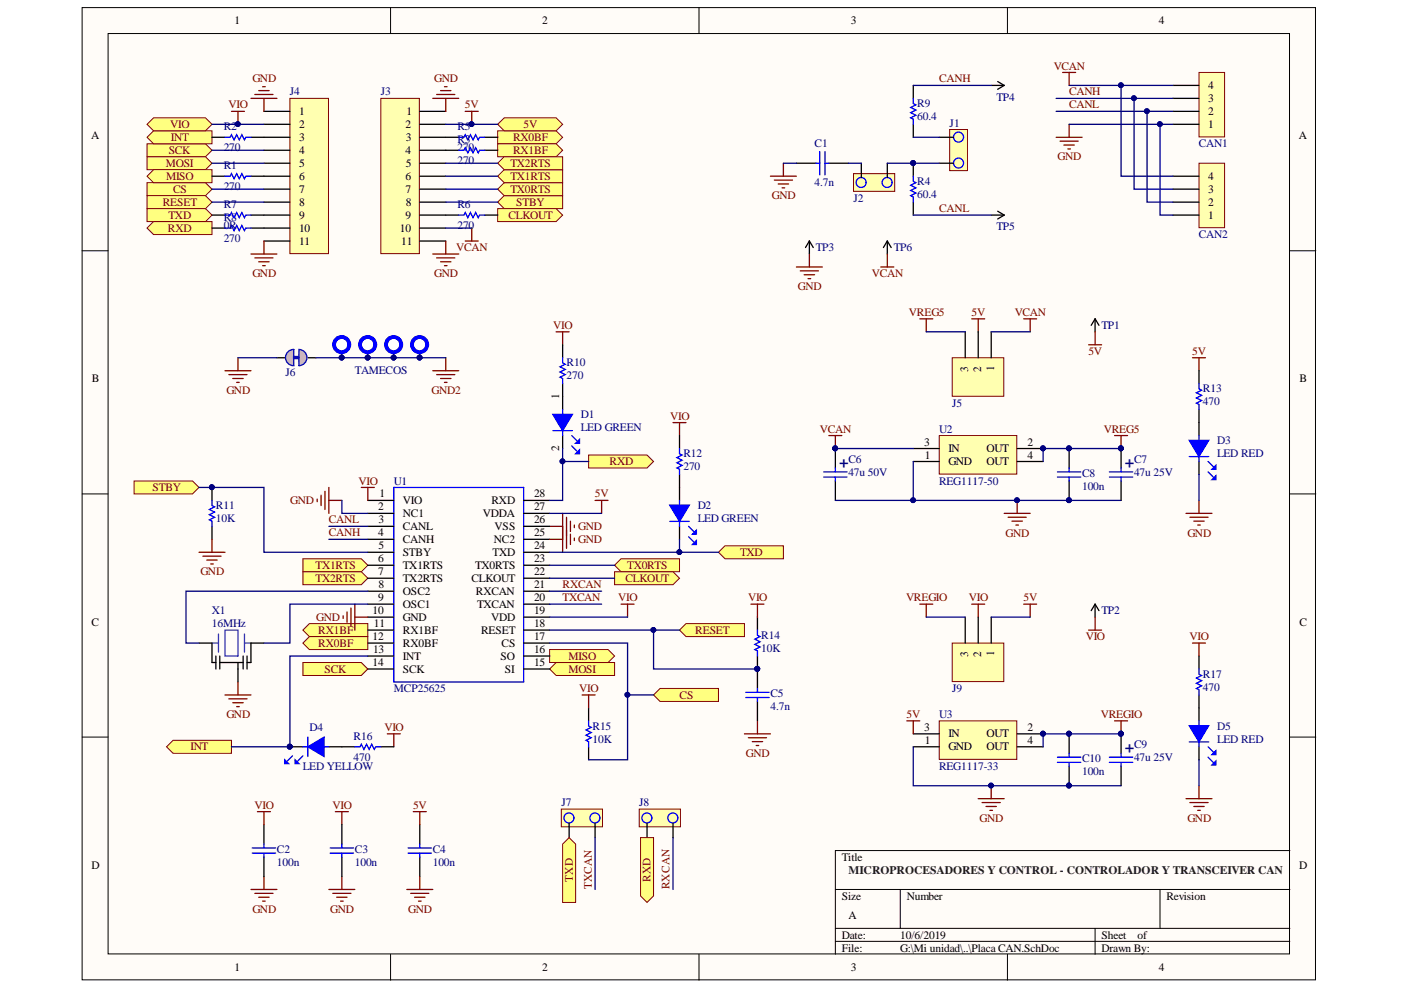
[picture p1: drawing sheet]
<svg xmlns="http://www.w3.org/2000/svg" width="297mm" height="210mm" viewBox="0 0 297 210" stroke-linecap="round" stroke-linejoin="round" font-family="sans-serif">
<defs><g id="words">
<g font-size="3.5" fill="#000080">
<text x="177.9" y="99.3">+</text>
<text x="238.5" y="99.3">+</text>
<text x="238.5" y="159.7">+</text>
</g>
<g font-size="2.4">
<text x="49.7" y="5.1">1</text>
<text x="114.9" y="5.1">2</text>
<text x="180.4" y="5.1">3</text>
<text x="245.7" y="5.1">4</text>
<text x="256.1" y="21.6">3</text>
<text x="256.1" y="18.9">4</text>
<text x="19.3" y="29.6">A</text>
<text x="63.4" y="24.4">1</text>
<text x="63.4" y="27.1">2</text>
<text x="63.4" y="29.9">3</text>
<text x="86" y="27.1">2</text>
<text x="86.1" y="29.9">3</text>
<text x="86.2" y="24.4">1</text>
<text x="256.1" y="27.1">1</text>
<text x="256.1" y="24.4">2</text>
<text x="275.4" y="29.6">A</text>
<text x="63.4" y="32.6">4</text>
<text x="63.4" y="35.4">5</text>
<text x="86" y="32.6">4</text>
<text x="86.1" y="35.4">5</text>
<text x="63.4" y="38.1">6</text>
<text x="63.4" y="40.9">7</text>
<text x="86" y="38.1">6</text>
<text x="86" y="40.9">7</text>
<text x="256.1" y="40.9">3</text>
<text x="256.1" y="38.1">4</text>
<text x="63.4" y="43.6">8</text>
<text x="63.4" y="46.4">9</text>
<text x="86" y="46.4">9</text>
<text x="86.1" y="43.6">8</text>
<text x="256.1" y="46.4">1</text>
<text x="256.1" y="43.6">2</text>
<text x="63.4" y="49.1">10</text>
<text x="63.4" y="51.9">11</text>
<text x="84.8" y="49.1">10</text>
<text x="85" y="51.9">11</text>
<text x="19.4" y="81.1">B</text>
<text x="205.3" y="78.8" transform="rotate(-90 205.3 78.8)">3</text>
<text x="208.1" y="78.9" transform="rotate(-90 208.1 78.9)">2</text>
<text x="210.8" y="78.6" transform="rotate(-90 210.8 78.6)">1</text>
<text x="275.5" y="81.1">B</text>
<text x="118.6" y="84.7" transform="rotate(-90 118.6 84.7)">1</text>
<text x="118.6" y="95.6" transform="rotate(-90 118.6 95.6)">2</text>
<text x="119.9" y="90.4" transform="rotate(-90 119.9 90.4)">21</text>
<text x="195.9" y="94.5">3</text>
<text x="201.1" y="95.9">IN</text>
<text x="209.2" y="95.9">OUT</text>
<text x="217.9" y="94.5">2</text>
<text x="196.1" y="97.2">1</text>
<text x="201.1" y="98.6">GND</text>
<text x="209.2" y="98.6">OUT</text>
<text x="217.9" y="97.2">4</text>
<text x="80.4" y="105.5">1</text>
<text x="85.4" y="106.9">VIO</text>
<text x="104.2" y="106.9">RXD</text>
<text x="113.2" y="105.5">28</text>
<text x="80.2" y="108.2">2</text>
<text x="80.2" y="113.7">4</text>
<text x="80.3" y="111">3</text>
<text x="85.4" y="109.6">NC1</text>
<text x="85.4" y="112.4">CANL</text>
<text x="102.4" y="109.6">VDDA</text>
<text x="104.9" y="112.4">VSS</text>
<text x="113.2" y="108.2">27</text>
<text x="113.2" y="111">26</text>
<text x="113.2" y="113.7">25</text>
<text x="80.2" y="119.2">6</text>
<text x="80.3" y="116.5">5</text>
<text x="85.4" y="115.1">CANH</text>
<text x="85.4" y="117.9">STBY</text>
<text x="104.4" y="117.9">TXD</text>
<text x="104.7" y="115.1">NC2</text>
<text x="113.2" y="116.5">24</text>
<text x="113.2" y="119.2">23</text>
<text x="80.2" y="122">7</text>
<text x="80.3" y="124.7">8</text>
<text x="85.4" y="120.6">TX1RTS</text>
<text x="85.4" y="123.3">TX2RTS</text>
<text x="100" y="123.3">CLKOUT</text>
<text x="100.7" y="120.6">TX0RTS</text>
<text x="113.2" y="122">22</text>
<text x="113.2" y="124.7">21</text>
<text x="79" y="130.2">10</text>
<text x="80.2" y="127.5">9</text>
<text x="85.4" y="126.1">OSC2</text>
<text x="85.4" y="128.8">OSC1</text>
<text x="85.4" y="131.6">GND</text>
<text x="100.9" y="126.1">RXCAN</text>
<text x="101.1" y="128.8">TXCAN</text>
<text x="104.1" y="131.6">VDD</text>
<text x="113.2" y="127.5">20</text>
<text x="113.2" y="130.2">19</text>
<text x="19.4" y="132.7">C</text>
<text x="79" y="135.7">12</text>
<text x="79.3" y="133">11</text>
<text x="85.4" y="134.3">RX1BF</text>
<text x="85.4" y="137.1">RX0BF</text>
<text x="102" y="134.3">RESET</text>
<text x="106.3" y="137.1">CS</text>
<text x="113.2" y="133">18</text>
<text x="113.2" y="135.7">17</text>
<text x="275.5" y="132.7">C</text>
<text x="79" y="141.2">14</text>
<text x="79.1" y="138.5">13</text>
<text x="85.4" y="139.8">INT</text>
<text x="85.4" y="142.6">SCK</text>
<text x="106.1" y="139.8">SO</text>
<text x="107.1" y="142.6">SI</text>
<text x="113.2" y="138.5">16</text>
<text x="113.2" y="141.2">15</text>
<text x="205.3" y="139.3" transform="rotate(-90 205.3 139.3)">3</text>
<text x="208.1" y="139.4" transform="rotate(-90 208.1 139.4)">2</text>
<text x="210.8" y="139.1" transform="rotate(-90 210.8 139.1)">1</text>
<text x="195.9" y="155">3</text>
<text x="217.9" y="155">2</text>
<text x="196.1" y="157.7">1</text>
<text x="201.1" y="159.1">GND</text>
<text x="201.1" y="156.3">IN</text>
<text x="209.2" y="156.3">OUT</text>
<text x="209.2" y="159.1">OUT</text>
<text x="217.9" y="157.7">4</text>
<text x="19.4" y="184.2">D</text>
<text x="178.5" y="182.5">Title</text>
<text x="275.4" y="184.2">D</text>
<text x="178.5" y="190.7">Size</text>
<text x="192.3" y="190.7">Number</text>
<text x="247.3" y="190.7">Revision</text>
<text x="179.9" y="194.9">A</text>
<text x="178.5" y="199">Date:</text>
<text x="178.5" y="201.7">File:</text>
<text x="190.9" y="199">10/6/2019</text>
<text x="190.9" y="201.7">G:\Mi unidad\..\Placa CAN.SchDoc</text>
<text x="233.6" y="199">Sheet</text>
<text x="233.6" y="201.7">Drawn By:</text>
<text x="241.2" y="199">of</text>
<text x="49.7" y="205.9">1</text>
<text x="114.9" y="205.9">2</text>
<text x="180.4" y="205.9">3</text>
<text x="245.7" y="205.9">4</text>
</g>
<g font-size="2.4" fill="#800000">
<text x="53.5" y="17.5">GND</text>
<text x="92.1" y="17.5">GND</text>
<text x="199.1" y="17.5">CANH</text>
<text x="223.4" y="14.7">VCAN</text>
<text x="48.5" y="23">VIO</text>
<text x="98.6" y="23">5V</text>
<text x="226.7" y="20.2">CANH</text>
<text x="226.7" y="23">CANL</text>
<text x="36.1" y="27.1">VIO</text>
<text x="36.2" y="29.9">INT</text>
<text x="108.8" y="29.9">RX0BF</text>
<text x="111" y="27.1">5V</text>
<text x="35.1" y="35.4">MOSI</text>
<text x="35.8" y="32.6">SCK</text>
<text x="108.2" y="35.4">TX2RTS</text>
<text x="108.8" y="32.6">RX1BF</text>
<text x="224.2" y="34">GND</text>
<text x="35.2" y="38.1">MISO</text>
<text x="36.7" y="40.9">CS</text>
<text x="108.2" y="40.9">TX0RTS</text>
<text x="108.2" y="38.1">TX1RTS</text>
<text x="34.5" y="43.6">RESET</text>
<text x="35.7" y="46.4">TXD</text>
<text x="107.8" y="46.4">CLKOUT</text>
<text x="109.5" y="43.6">STBY</text>
<text x="163.6" y="42.3">GND</text>
<text x="199.1" y="45">CANL</text>
<text x="35.6" y="49.1">RXD</text>
<text x="96.7" y="53.3">VCAN</text>
<text x="53.5" y="58.8">GND</text>
<text x="92.1" y="58.8">GND</text>
<text x="184.8" y="58.8">VCAN</text>
<text x="169.2" y="61.5">GND</text>
<text x="117.3" y="69.7">VIO</text>
<text x="192.7" y="67">VREG5</text>
<text x="206" y="67">5V</text>
<text x="215.1" y="67">VCAN</text>
<text x="230.7" y="75.3">5V</text>
<text x="252.8" y="75.2">5V</text>
<text x="48" y="83.5">GND</text>
<text x="91.5" y="83.5">GND2</text>
<text x="142.1" y="89">VIO</text>
<text x="173.8" y="91.7">VCAN</text>
<text x="234" y="91.7">VREG5</text>
<text x="129.2" y="98.6">RXD</text>
<text x="32.4" y="104.1">STBY</text>
<text x="61.5" y="106.9">GND</text>
<text x="76" y="102.7">VIO</text>
<text x="126.1" y="105.5">5V</text>
<text x="69.7" y="113.7">CANH</text>
<text x="69.7" y="111">CANL</text>
<text x="122.6" y="112.4">GND</text>
<text x="213.2" y="113.8">GND</text>
<text x="251.8" y="113.8">GND</text>
<text x="122.6" y="115.1">GND</text>
<text x="156.9" y="117.9">TXD</text>
<text x="42.5" y="122">GND</text>
<text x="66.9" y="120.6">TX1RTS</text>
<text x="66.9" y="123.4">TX2RTS</text>
<text x="119.3" y="124.7">RXCAN</text>
<text x="132.6" y="123.4">CLKOUT</text>
<text x="133" y="120.6">TX0RTS</text>
<text x="67" y="131.6">GND</text>
<text x="119.3" y="127.5">TXCAN</text>
<text x="131.1" y="127.5">VIO</text>
<text x="158.6" y="127.5">VIO</text>
<text x="192.1" y="127.5">VREGIO</text>
<text x="205.4" y="127.5">VIO</text>
<text x="217" y="127.5">5V</text>
<text x="67.5" y="137.1">RX0BF</text>
<text x="67.5" y="134.4">RX1BF</text>
<text x="147.4" y="134.4">RESET</text>
<text x="230.2" y="135.8">VIO</text>
<text x="252.2" y="135.7">VIO</text>
<text x="68.8" y="142.6">SCK</text>
<text x="120.5" y="142.6">MOSI</text>
<text x="120.6" y="139.9">MISO</text>
<text x="122.8" y="146.7">VIO</text>
<text x="144.1" y="148.1">CS</text>
<text x="48" y="152.2">GND</text>
<text x="81.5" y="155">VIO</text>
<text x="192.2" y="152.2">5V</text>
<text x="233.4" y="152.2">VREGIO</text>
<text x="40.4" y="159.1">INT</text>
<text x="158.1" y="160.5">GND</text>
<text x="54" y="171.5">VIO</text>
<text x="70.5" y="171.5">VIO</text>
<text x="87.6" y="171.5">5V</text>
<text x="207.7" y="174.2">GND</text>
<text x="251.8" y="174.2">GND</text>
<text x="121.4" y="186.9" transform="rotate(-90 121.4 186.9)">TXD</text>
<text x="125.5" y="188.6" transform="rotate(-90 125.5 188.6)">TXCAN</text>
<text x="138" y="187" transform="rotate(-90 138 187)">RXD</text>
<text x="142" y="188.6" transform="rotate(-90 142 188.6)">RXCAN</text>
<text x="53.5" y="193.5">GND</text>
<text x="70" y="193.5">GND</text>
<text x="86.6" y="193.5">GND</text>
</g>
<g font-size="2.4" fill="#000080">
<text x="61.5" y="20.2">J4</text>
<text x="80.7" y="20.2">J3</text>
<text x="194.5" y="22.7">R9</text>
<text x="211.3" y="21.3">TP4</text>
<text x="47.4" y="27.7">R2</text>
<text x="97" y="27.7">R5</text>
<text x="194.5" y="25.5">60.4</text>
<text x="201.3" y="26.8">J1</text>
<text x="47.4" y="35.9">R1</text>
<text x="47.4" y="32.1">270</text>
<text x="97" y="32.1">270</text>
<text x="97" y="30.4">R3</text>
<text x="97" y="34.8">270</text>
<text x="172.7" y="31.2">C1</text>
<text x="254.2" y="31.2">CAN1</text>
<text x="47.4" y="40.3">270</text>
<text x="172.7" y="39.5">4.7n</text>
<text x="194.5" y="39.2">R4</text>
<text x="194.5" y="42">60.4</text>
<text x="47.4" y="46.9">R8</text>
<text x="47.4" y="44.2">R7</text>
<text x="97" y="44.2">R6</text>
<text x="181" y="42.8">J2</text>
<text x="47.4" y="51.3">270</text>
<text x="47.4" y="48.6">0R</text>
<text x="97" y="48.6">270</text>
<text x="173" y="53.2">TP3</text>
<text x="189.5" y="53.2">TP6</text>
<text x="211.3" y="48.8">TP5</text>
<text x="254.2" y="50.5">CAN2</text>
<text x="233.6" y="69.7">TP1</text>
<text x="120.1" y="77.7">R10</text>
<text x="60.5" y="79.7">J6</text>
<text x="75.2" y="79.4">TAMECOS</text>
<text x="120.1" y="80.5">270</text>
<text x="255" y="83.2">R13</text>
<text x="123.1" y="88.7">D1</text>
<text x="201.9" y="86.2">J5</text>
<text x="255" y="86">470</text>
<text x="123.1" y="91.5">LED GREEN</text>
<text x="199.1" y="91.7">U2</text>
<text x="258.1" y="94.2">D3</text>
<text x="144.9" y="97">R12</text>
<text x="144.9" y="99.7">270</text>
<text x="179.9" y="98.2">C6</text>
<text x="179.9" y="100.9">47u 50V</text>
<text x="229.4" y="101.1">C8</text>
<text x="240.4" y="98.2">C7</text>
<text x="240.4" y="100.9">47u 25V</text>
<text x="258.1" y="97">LED RED</text>
<text x="45.8" y="108">R11</text>
<text x="83.5" y="102.7">U1</text>
<text x="147.9" y="108">D2</text>
<text x="199.1" y="102.7">REG1117-50</text>
<text x="229.4" y="103.8">100n</text>
<text x="45.8" y="110.7">10K</text>
<text x="147.9" y="110.7">LED GREEN</text>
<text x="44.9" y="130.2">X1</text>
<text x="233.6" y="130.2">TP2</text>
<text x="44.9" y="133">16MHz</text>
<text x="161.4" y="135.4">R14</text>
<text x="161.4" y="138.2">10K</text>
<text x="255" y="143.7">R17</text>
<text x="83.5" y="146.7">MCP25625</text>
<text x="163.3" y="147.8">C5</text>
<text x="201.9" y="146.7">J9</text>
<text x="255" y="146.4">470</text>
<text x="65.6" y="155">D4</text>
<text x="125.6" y="154.7">R15</text>
<text x="163.3" y="150.6">4.7n</text>
<text x="199.1" y="152.2">U3</text>
<text x="258.1" y="154.7">D5</text>
<text x="75" y="156.9">R16</text>
<text x="75" y="161.3">470</text>
<text x="125.6" y="157.4">10K</text>
<text x="229.4" y="161.6">C10</text>
<text x="240.4" y="158.7">C9</text>
<text x="240.4" y="161.4">47u 25V</text>
<text x="258.1" y="157.4">LED RED</text>
<text x="64.2" y="163.2">LED YELLOW</text>
<text x="199.1" y="163.2">REG1117-33</text>
<text x="229.4" y="164.3">100n</text>
<text x="119" y="170.9">J7</text>
<text x="135.5" y="170.9">J8</text>
<text x="58.7" y="180.8">C2</text>
<text x="58.7" y="183.6">100n</text>
<text x="75.2" y="180.8">C3</text>
<text x="75.2" y="183.6">100n</text>
<text x="91.8" y="180.8">C4</text>
<text x="91.8" y="183.6">100n</text>
</g>
<text font-size="2.4" fill="#211b22" x="179.9" y="185.3">MICROPROCESADORES Y CONTROL - CONTROLADOR Y TRANSCEIVER CAN</text>
</g></defs>
<g fill="#fffcf8" stroke="#000" stroke-width=".21">
<path d="M17.4 1.6h261.5v206.2h-261.5z"/>
<path d="M22.9 7.1h250.5v195.2h-250.5z"/>
</g>
<g fill="none" stroke="#000" stroke-width=".21">
<path d="M82.8 1.6v5.5M148.2 1.6v5.5M213.6 1.6v5.5M17.4 53.2h5.5M273.5 53.2h5.5M17.4 104.7h5.5M273.5 104.7h5.5M17.4 156.3h5.5M273.5 156.3h5.5M177.1 188.6h96.4M177.1 196.8h96.4M177.1 199.6h96.4"/>
<path d="M190.9 188.6v8.2M232.2 196.8v5.5M245.9 188.6v8.2M273.5 180.3h-96.4v22M82.8 202.3v5.5M148.2 202.3v5.5M213.6 202.3v5.5"/>
</g>
<path d="M42.2 136.3h2.7v4.2h.9M45.8 139.1v2.7M46.6 139.1v2.7M51.6 139.1v2.7M52.4 139.1v2.7M56 136.3h-2.8v4.2h-.8M46.6 140.5h5M50.5 140.5v4.1" fill="none" stroke="#000" stroke-width=".27"/>
<path d="M44.9 136.3h1.4M46.3 134.4v3.9M47.7 133.6h2.8v5.5h-2.8zM51.8 136.3h1.4M51.8 134.4v3.9" fill="none" stroke="#0075ad" stroke-width=".27"/>
<path d="M47.7 147.3h5.5M48.5 148.2h3.9M49.4 149h2.2M50.2 149.8h.5M50.5 144.6v2.7" fill="none" stroke="#800000" stroke-width=".27"/>
<g fill="#ffff80" stroke="#800000" stroke-width=".21">
<path d="M105.5 42.9l1.4-1.4h12.4v2.7h-12.4z" fill-rule="evenodd"/>
<path d="M31.2 38.7h12.4l1.3 1.4-1.3 1.4h-12.4z" fill-rule="evenodd"/>
<path d="M31.2 30.5h12.4l1.3 1.4-1.3 1.3h-12.4z" fill-rule="evenodd"/>
<path d="M31.2 33.2h12.4l1.3 1.4-1.3 1.4h-12.4z" fill-rule="evenodd"/>
<path d="M28.4 102h12.4l1.4 1.3-1.4 1.4h-12.4z" fill-rule="evenodd"/>
<path d="M138.6 147.3l1.3-1.3h12.4v2.7h-12.4z" fill-rule="evenodd"/>
<path d="M64.2 140.5h12.4l1.4 1.3-1.4 1.4h-12.4z" fill-rule="evenodd"/>
<path d="M116.5 141.8l1.4-1.3h12.4v2.7h-12.4z" fill-rule="evenodd"/>
<path d="M31.2 37.4l1.4-1.4h12.3v2.7h-12.3z" fill-rule="evenodd"/>
<path d="M31.2 29.1l1.4-1.4h12.3v2.8h-12.3z" fill-rule="evenodd"/>
<path d="M105.5 27.7h12.4l1.4 1.4-1.4 1.4h-12.4z" fill-rule="evenodd"/>
<path d="M105.5 30.5h12.4l1.4 1.4-1.4 1.3h-12.4z" fill-rule="evenodd"/>
<path d="M105.5 40.1l1.4-1.4h12.4v2.8h-12.4z" fill-rule="evenodd"/>
<path d="M105.5 37.4l1.4-1.4h12.4v2.7h-12.4z" fill-rule="evenodd"/>
<path d="M105.5 34.6l1.4-1.4h12.4v2.8h-12.4z" fill-rule="evenodd"/>
<path d="M31.2 41.5h12.4l1.3 1.4-1.3 1.3h-12.4z" fill-rule="evenodd"/>
<path d="M105.5 44.2h12.4l1.4 1.4-1.4 1.4h-12.4z" fill-rule="evenodd"/>
<path d="M116.5 137.7h12.4l1.4 1.4-1.4 1.4h-12.4z" fill-rule="evenodd"/>
<path d="M35.3 158.3l1.4-1.3h12.4v2.7h-12.4z" fill-rule="evenodd"/>
<path d="M64.2 136.3l1.4-1.3h12.4v2.7h-12.4z" fill-rule="evenodd"/>
<path d="M64.2 133.6l1.4-1.4h12.4v2.8h-12.4z" fill-rule="evenodd"/>
<path d="M130.3 119.8l1.4-1.3h12.4v2.7h-12.4z" fill-rule="evenodd"/>
<path d="M64.2 118.5h12.4l1.4 1.3-1.4 1.4h-12.4z" fill-rule="evenodd"/>
<path d="M64.2 121.2h12.4l1.4 1.4-1.4 1.4h-12.4z" fill-rule="evenodd"/>
<path d="M144.1 133.6l1.3-1.4h12.4v2.8h-12.4z" fill-rule="evenodd"/>
<path d="M130.3 121.2h12.4l1.4 1.4-1.4 1.4h-12.4z" fill-rule="evenodd"/>
<path d="M105.5 26.4l1.4-1.4h11l1.4 1.4-1.4 1.3h-11z" fill-rule="evenodd"/>
<path d="M31.2 26.4l1.4-1.4h11l1.3 1.4-1.3 1.3h-11z" fill-rule="evenodd"/>
</g>
<g fill="none" stroke="#800000" stroke-width=".27">
<path d="M116.5 111.6h2.8M119.3 108.8v5.5M120.1 109.7v3.8M120.9 110.5v2.2M121.8 111.3v.6M53.2 188.6h5.5M54 189.4h3.9M54.9 190.2h2.2M55.7 191.1h.5M56 185.8v2.8M69.7 188.6h5.5M70.6 189.4h3.8"/>
<path d="M71.4 190.2h2.2M72.2 191.1h.6M72.5 185.8v2.8"/>
</g>
<path d="M201.3 27.5h3.8v8.7h-3.8z" fill="#ffffb0" stroke="#800000" stroke-width=".21"/>
<g fill="none" stroke="#00f" stroke-width=".27">
<circle cx="203.2" cy="34.6" r="1.06"/>
<circle cx="203.2" cy="29.1" r="1.06"/>
</g>
<path d="M199.1 29.1h3.1M199.1 34.6h3.1" fill="none" stroke="#000" stroke-width=".27"/>
<path d="M254.2 34.6h5.4v13.7h-5.4z" fill="#ffffb0" stroke="#800000" stroke-width=".21"/>
<path d="M248.7 37.4h5.5M248.7 45.6h5.5M248.7 42.9h5.5M248.7 40.1h5.5" fill="none" stroke="#000" stroke-width=".27"/>
<path d="M223.9 29.1h5.5M224.7 29.9h3.9M225.6 30.8h2.2M226.4 31.6h.5M226.7 26.4v2.7" fill="none" stroke="#800000" stroke-width=".27"/>
<path d="M254.2 15.4h5.4v13.6h-5.4z" fill="#ffffb0" stroke="#800000" stroke-width=".21"/>
<g fill="none" stroke="#000" stroke-width=".27">
<path d="M193.6 18.1v2.8M248.7 18.1h5.5M44.9 37.4h2.8M44.9 29.1h2.8M53.2 37.4h2.8M53.2 29.1h2.8M94.5 29.1h2.8M94.5 31.9h2.8M102.8 29.1h2.7M102.8 31.9h2.7M193.6 26.4v2.7M248.7 26.4h5.5"/>
<path d="M248.7 23.6h5.5M248.7 20.9h5.5M94.5 45.6h2.8M102.8 45.6h2.7M254.2 89.6v2.8M254.2 97.8v2.8"/>
</g>
<path d="M225.3 15.4h2.8M226.7 15.4v2.7M252.8 75.9h2.8M254.2 75.9v2.7M126.2 106.1h2.7M127.5 106.1v2.7M251.5 108.8h5.5M252.3 109.7h3.8M253.1 110.5h2.2M253.9 111.3h.6M254.2 106.1v2.7" fill="none" stroke="#800000" stroke-width=".27"/>
<path d="M47.7 37.4h1.1l.3-.6 .5 1.1 .6-1.1 .5 1.1 .6-1.1 .5 1.1 .3-.5h1.1M47.7 29.1h1.1l.3-.5 .5 1.1 .6-1.1 .5 1.1 .6-1.1 .5 1.1 .3-.6h1.1M97.3 29.1h1.1l.2-.5 .6 1.1 .5-1.1 .6 1.1 .5-1.1 .6 1.1 .3-.6h1.1M97.3 31.9h1.1l.2-.6 .6 1.1 .5-1.1 .6 1.1 .5-1.1 .6 1.1 .3-.5h1.1M193.6 20.9v1.1l.6 .2-1.1 .6 1.1 .5-1.1 .6 1.1 .5-1.1 .6 .5 .3v1.1M97.3 45.6h1.1l.2-.5 .6 1.1 .5-1.1 .6 1.1 .5-1.1 .6 1.1 .3-.6h1.1M252.1 96.8h4.2" fill="none" stroke="#00f" stroke-width=".27"/>
<path d="M252.1 93.4h4.2l-2.1 3.4z" fill="#00f"/>
<path d="M252.1 93.4h4.2l-2.1 3.4zM254.2 92.4v1M254.2 96.8v1M256.1 97.8l1.1 1.1M256.1 100l1.1 1.1" fill="none" stroke="#00f" stroke-width=".27"/>
<path d="M257 101.7l.8-.8v.8z" fill="#00f"/>
<path d="M257 101.7l.8-.8v.8z" fill="none" stroke="#00f" stroke-width=".27"/>
<path d="M257 99.5l.8-.8v.8z" fill="#00f"/>
<path d="M193.6 37.4v1.1l.6 .2-1.1 .6 1.1 .5-1.1 .6 1.1 .5-1.1 .6 .5 .3v1.1M254.2 81.4v1.1l.6 .2-1.1 .6 1.1 .5-1.1 .6 1.1 .5-1.1 .6 .5 .3v1.1M257 99.5l.8-.8v.8zM44.9 106.1v1.1l.6 .3-1.1 .5 1.1 .6-1.1 .5 1.1 .6-1.1 .5 .5 .3v1.1M83.5 103.3h27.5v41.3h-27.5zM160.6 133.6v1.1l.5 .3-1.1 .5 1.1 .6-1.1 .5 1.1 .6-1.1 .5 .6 .3v1.1M124.8 152.8v1.1l.5 .3-1.1 .6 1.1 .5-1.1 .6 1.1 .5-1.1 .6 .6 .2v1.1" fill="none" stroke="#00f" stroke-width=".27"/>
<g fill="none" stroke="#000" stroke-width=".27">
<path d="M193.6 34.6v2.8M193.6 42.9v2.7M254.2 78.6v2.8M254.2 86.9v2.7M44.9 103.3v2.8M44.9 111.6v2.7M78 106.1h5.5M78 108.8h5.5M78 111.6h5.5M78 114.3h5.5M78 117.1h5.5M78 119.8h5.5"/>
<path d="M111 106.1h5.5M111 108.8h5.5M111 111.6h5.5M111 114.3h5.5M111 117.1h5.5M111 119.8h5.5M78 122.6h5.5M78 125.3h5.5M78 128.1h5.5M78 130.8h5.5M78 133.6h5.5M78 136.3h5.5"/>
<path d="M78 139.1h5.5M111 122.6h5.5M111 125.3h5.5M111 128.1h5.5M111 130.8h5.5M111 133.6h5.5M111 136.3h5.5M111 139.1h5.5M160.6 130.8v2.8M160.6 139.1v2.7M78 141.8h5.5M111 141.8h5.5"/>
<path d="M124.8 150.1v2.7M124.8 158.3v2.8"/>
</g>
<g fill="#000080" stroke="#000080" stroke-width=".21">
<circle cx="160.6" cy="141.8" r=".51"/>
<circle cx="44.9" cy="103.3" r=".51"/>
<circle cx="193.6" cy="34.6" r=".51"/>
</g>
<g fill="none" stroke="#800000" stroke-width=".27">
<path d="M163.3 37.4h5.6M164.2 38.2h3.8M165 39h2.2M165.8 39.8h.6M166.1 34.6v2.8M217 67.6h2.8M218.4 67.6v2.8M42.2 117.1h5.5M43 117.9h3.9M43.8 118.7h2.2M44.7 119.6h.5M44.9 114.3v2.8"/>
<path d="M67.2 105.8v.6M68.1 105v2.2M68.9 104.2v3.8M69.7 103.3v5.5M69.7 106.1h2.8M116.5 114.3h2.8M119.3 111.6v5.5M120.1 112.4v3.9M120.9 113.2v2.2M121.8 114.1v.5M72.8 130.6v.5M73.6 129.7v2.2"/>
<path d="M74.4 128.9v3.9M75.2 128.1v5.5M75.2 130.8h2.8"/>
</g>
<path d="M119 171.5h8.7v3.8h-8.7z" fill="#ffffb0" stroke="#800000" stroke-width=".21"/>
<g fill="none" stroke="#00f" stroke-width=".27">
<circle cx="120.6" cy="173.4" r="1.06"/>
<circle cx="126.1" cy="173.4" r="1.06"/>
</g>
<path d="M120.7 174.6v3M126.2 174.6v3" fill="none" stroke="#000" stroke-width=".27"/>
<g fill="#ffff80" stroke="#800000" stroke-width=".21">
<path d="M31.2 44.2h12.4l1.3 1.4-1.3 1.4h-12.4z" fill-rule="evenodd"/>
<path d="M31.2 48.4l1.4-1.4h12.3v2.7h-12.3z" fill-rule="evenodd"/>
</g>
<path d="M44.9 48.4h2.8M53.2 48.4h2.8" fill="none" stroke="#000" stroke-width=".27"/>
<path d="M47.7 48.4h1.1l.3-.6 .5 1.1 .6-1.1 .5 1.1 .6-1.1 .5 1.1 .3-.5h1.1" fill="none" stroke="#00f" stroke-width=".27"/>
<path d="M152.3 117.1l1.4-1.4h12.4v2.8h-12.4z" fill-rule="evenodd" fill="#ffff80" stroke="#800000" stroke-width=".21"/>
<path d="M135.5 171.5h8.8v3.8h-8.8z" fill="#ffffb0" stroke="#800000" stroke-width=".21"/>
<g fill="none" stroke="#00f" stroke-width=".27">
<circle cx="137.1" cy="173.4" r="1.06"/>
<circle cx="142.7" cy="173.4" r="1.06"/>
</g>
<path d="M137.2 174.6v3M142.7 174.6v3" fill="none" stroke="#000" stroke-width=".27"/>
<g fill="#ffff80" stroke="#800000" stroke-width=".21">
<path d="M135.8 177.6h2.8v12.4l-1.4 1.3-1.4-1.3z" fill-rule="evenodd"/>
<path d="M124.8 96.5h12.4l1.4 1.3-1.4 1.4h-12.4z" fill-rule="evenodd"/>
<path d="M119.3 179l1.4-1.4 1.3 1.4v12.3h-2.7z" fill-rule="evenodd"/>
</g>
<path d="M44.9 45.6h2.8M53.2 45.6h2.8" fill="none" stroke="#000" stroke-width=".27"/>
<path d="M47.7 45.6h1.1l.3-.5 .5 1.1 .6-1.1 .5 1.1 .6-1.1 .5 1.1 .3-.6h1.1" fill="none" stroke="#00f" stroke-width=".27"/>
<path d="M157.8 155.6h5.5M158.7 156.4h3.8M159.5 157.2h2.2M160.3 158.1h.6M160.6 152.8v2.8" fill="none" stroke="#800000" stroke-width=".27"/>
<path d="M181 36.8h8.7v3.8h-8.7z" fill="#ffffb0" stroke="#800000" stroke-width=".21"/>
<g fill="none" stroke="#00f" stroke-width=".27">
<circle cx="182.6" cy="38.7" r="1.06"/>
<circle cx="188.1" cy="38.7" r="1.06"/>
</g>
<path d="M182.6 34.6v3M188.1 34.6v3" fill="none" stroke="#000" stroke-width=".27"/>
<path d="M61.5 20.9h8.1v32.9h-8.1z" fill="#ffffb0" stroke="#800000" stroke-width=".21"/>
<g fill="none" stroke="#000" stroke-width=".27">
<path d="M56 23.6h5.5M56 26.4h5.5M56 29.1h5.5M56 31.9h5.5M56 34.6h5.5M56 37.4h5.5M168.9 34.6h4.1M175.7 34.6h4.2M56 40.1h5.5M56 42.9h5.5M56 45.6h5.5M56 48.4h5.5"/>
<path d="M56 51.1h5.5M61.5 158.3h2.7M69.7 158.3h2.8M160.6 141.8v4.2M160.6 148.7v4.1M56 174.8v4.2M89 174.8v4.2M56 181.7v4.1M89 181.7v4.1"/>
</g>
<g fill="none" stroke="#00f" stroke-width=".27">
<path d="M173 34.6h.8M173.8 32.1v5M174.9 34.6h.8M174.9 32.1v5M65.3 156.3v4.1M158.1 146.8h5M158.1 147.9h5M160.6 146v.8M160.6 147.9v.8M53.5 179.8h4.9M56 179v.8M86.5 179.8h5"/>
<path d="M89 179v.8M53.5 180.9h4.9M56 180.9v.8M86.5 180.9h5M89 180.9v.8"/>
</g>
<path d="M54.9 19.2h2.2M55.7 18.4h.5M53.2 20.9h5.5M54 20h3.9M56 20.9v2.7M82.1 155.6h2.8M83.5 155.6v2.7" fill="none" stroke="#800000" stroke-width=".27"/>
<g fill="#000080" stroke="#000080" stroke-width=".21">
<circle cx="160.6" cy="141.8" r=".51"/>
<circle cx="61.4" cy="158.3" r=".51"/>
</g>
<path d="M65.3 158.3l3.4-2v4.1z" fill="#00f"/>
<path d="M64.2 158.3h1.1M65.3 158.3l3.4-2v4.1zM68.7 158.3h1M62 160.3l-1.1 1.1M64.2 160.3l-1.1 1.1" fill="none" stroke="#00f" stroke-width=".27"/>
<path d="M60.4 161.1l.8 .8h-.8z" fill="#00f"/>
<path d="M60.4 161.1l.8 .8h-.8z" fill="none" stroke="#00f" stroke-width=".27"/>
<path d="M62.6 161.1l.8 .8h-.8z" fill="#00f"/>
<path d="M142 110.6h4.1M75.2 158.3h1.1l.3-.5 .6 1.1 .5-1.1 .6 1.1 .5-1.1 .6 1.1 .2-.6h1.1M62.6 161.1l.8 .8h-.8z" fill="none" stroke="#00f" stroke-width=".27"/>
<circle cx="61.4" cy="158.3" r=".51" fill="#000080" stroke="#000080" stroke-width=".21"/>
<path d="M144.1 103.3v2.8M144.1 111.6v2.7M72.5 158.3h2.7M80.7 158.3h2.8" fill="none" stroke="#000" stroke-width=".27"/>
<path d="M142.7 89.6h2.7M144.1 89.6v2.8" fill="none" stroke="#800000" stroke-width=".27"/>
<path d="M142 107.1h4.1l-2 3.5z" fill="#00f"/>
<path d="M142 107.1h4.1l-2 3.5zM144.1 106.1v1M144.1 110.6v1M146 113.8l1.1 1.1M146 111.6l1.1 1.1" fill="none" stroke="#00f" stroke-width=".27"/>
<path d="M146.8 115.4l.8-.8v.8z" fill="#00f"/>
<path d="M146.8 115.4l.8-.8v.8z" fill="none" stroke="#00f" stroke-width=".27"/>
<path d="M146.8 113.2l.8-.8v.8z" fill="#00f"/>
<path d="M117.2 91.3h4.2M144.1 95.1v1.1l.5 .3-1.1 .5 1.1 .6-1.1 .5 1.1 .6-1.1 .5 .6 .3v1.1M146.8 113.2l.8-.8v.8z" fill="none" stroke="#00f" stroke-width=".27"/>
<path d="M119.3 84.1v2.8M119.3 92.4v2.7M144.1 92.4v2.7M144.1 100.6v2.7" fill="none" stroke="#000" stroke-width=".27"/>
<path d="M117.9 70.4h2.8M119.3 70.4v2.7" fill="none" stroke="#800000" stroke-width=".27"/>
<path d="M117.2 87.9h4.2l-2.1 3.4z" fill="#00f"/>
<path d="M117.2 87.9h4.2l-2.1 3.4zM119.3 86.9v1M119.3 91.3v1.1M121.2 94.6l1.1 1M121.2 92.4l1.1 1.1" fill="none" stroke="#00f" stroke-width=".27"/>
<path d="M122 96.2l.9-.8v.8z" fill="#00f"/>
<path d="M122 96.2l.9-.8v.8z" fill="none" stroke="#00f" stroke-width=".27"/>
<path d="M122 94l.9-.8v.8z" fill="#00f"/>
<path d="M119.3 75.9v1.1l.5 .2-1.1 .6 1.1 .5-1.1 .6 1.1 .5-1.1 .6 .6 .3v1.1M122 94l.9-.8v.8z" fill="none" stroke="#00f" stroke-width=".27"/>
<path d="M119.3 73.1v2.8M232.2 67.6v2.8M232.2 67.6l-.8 1.4M232.2 67.6l.8 1.4M119.3 81.4v2.7M232.2 128.1v2.7M232.2 128.1l-.8 1.4M232.2 128.1l.8 1.4" fill="none" stroke="#000" stroke-width=".27"/>
<g fill="none" stroke="#800000" stroke-width=".27">
<path d="M49.1 23.6h2.7M50.5 23.6v2.8M98.6 23.6h2.8M100 23.6v2.8M195 67.6h2.8M196.4 67.6v2.8M206 67.6h2.8M207.4 67.6v2.8M230.8 73.1h2.8M232.2 70.4v2.7M76.6 103.3h2.8M78 103.3v2.8"/>
<path d="M131.7 128.1h2.7M133.1 128.1v2.7M159.2 128.1h2.8M160.6 128.1v2.7M230.8 133.6h2.8M232.2 130.8v2.8M123.4 147.3h2.8M124.8 147.3v2.8M54.6 172.1h2.7M56 172.1v2.7M71.1 172.1h2.8M72.5 172.1v2.7"/>
</g>
<g fill="#000080" stroke="#000080" stroke-width=".21">
<circle cx="100" cy="26.3" r=".51"/>
<circle cx="50.4" cy="26.3" r=".51"/>
</g>
<path d="M201.9 75.9h10.9v8.1h-10.9z" fill="#ffffb0" stroke="#800000" stroke-width=".21"/>
<path d="M204.6 70.4v5.5M207.4 70.4v5.5M210.2 70.4v5.5M72.5 174.8v4.2M72.5 181.7v4.1" fill="none" stroke="#000" stroke-width=".27"/>
<path d="M236.3 92.4h2.8M237.7 92.4v2.7M87.6 172.1h2.8M89 172.1v2.7M86.2 188.6h5.6M87.1 189.4h3.8M87.9 190.2h2.2M88.7 191.1h.6M89 185.8v2.8" fill="none" stroke="#800000" stroke-width=".27"/>
<path d="M70 179.8h5M72.5 179v.8M70 180.9h5M72.5 180.9v.8" fill="none" stroke="#00f" stroke-width=".27"/>
<circle cx="237.6" cy="95.1" r=".51" fill="#000080" stroke="#000080" stroke-width=".21"/>
<path d="M199.1 92.4h16.5v8.1h-16.5z" fill="#ffffb0" stroke="#800000" stroke-width=".21"/>
<path d="M177.1 95.1v4.1M193.6 97.8h5.5M193.6 95.1h5.5M215.7 97.8h5.5M215.7 95.1h5.5M226.7 95.1v4.1M237.7 95.1v4.1M177.1 102v4.1M226.7 102v4.1M237.7 102v4.1" fill="none" stroke="#000" stroke-width=".27"/>
<g fill="#000080" stroke="#000080" stroke-width=".21">
<circle cx="221.1" cy="95.1" r=".51"/>
<circle cx="177.1" cy="95.1" r=".51"/>
<circle cx="215.6" cy="106.1" r=".51"/>
<circle cx="237.6" cy="95.1" r=".51"/>
<circle cx="226.6" cy="106.1" r=".51"/>
<circle cx="226.6" cy="95.1" r=".51"/>
</g>
<path d="M177.1 99.2v.8M226.7 99.2v.8M237.7 99.2v.8M174.6 101.1h5M174.6 100h5M177.1 101.1v.9M224.2 101.1h5M224.2 100h5M226.7 101.1v.9M235.2 101.1h5M235.2 100h5M237.7 101.1v.9" fill="none" stroke="#00f" stroke-width=".27"/>
<g fill="none" stroke="#800000" stroke-width=".27">
<path d="M175.7 92.4h2.8M177.1 92.4v2.7M212.9 108.8h5.5M213.7 109.7h3.9M214.6 110.5h2.2M215.4 111.3h.5M215.7 106.1v2.7M195 128.1h2.8M196.4 128.1v2.7M206 128.1h2.8M207.4 128.1v2.7M217 128.1h2.8"/>
<path d="M218.4 128.1v2.7"/>
</g>
<path d="M201.9 136.3h10.9v8.2h-10.9z" fill="#ffffb0" stroke="#800000" stroke-width=".21"/>
<path d="M204.6 130.8v5.5M207.4 130.8v5.5M210.2 130.8v5.5" fill="none" stroke="#000" stroke-width=".27"/>
<path d="M236.3 152.8h2.8M237.7 152.8v2.8" fill="none" stroke="#800000" stroke-width=".27"/>
<circle cx="237.6" cy="155.6" r=".51" fill="#000080" stroke="#000080" stroke-width=".21"/>
<path d="M199.1 152.8h16.5v8.2h-16.5z" fill="#ffffb0" stroke="#800000" stroke-width=".21"/>
<path d="M193.6 158.3h5.5M193.6 155.6h5.5M215.7 158.3h5.5M215.7 155.6h5.5M226.7 155.6v4.1M237.7 155.6v4.1M254.2 150.1v2.7M254.2 158.3v2.8M226.7 162.5v4.1M237.7 162.5v4.1" fill="none" stroke="#000" stroke-width=".27"/>
<g fill="#000080" stroke="#000080" stroke-width=".21">
<circle cx="221.1" cy="155.6" r=".51"/>
<circle cx="210.1" cy="166.5" r=".51"/>
<circle cx="237.6" cy="155.6" r=".51"/>
<circle cx="226.6" cy="166.5" r=".51"/>
<circle cx="226.6" cy="155.6" r=".51"/>
</g>
<g fill="none" stroke="#800000" stroke-width=".27">
<path d="M252.8 136.3h2.8M254.2 136.3v2.8M192.3 152.8h2.7M193.6 152.8v2.8M207.4 169.3h5.5M208.2 170.2h3.9M209.1 171h2.2M209.9 171.8h.5M210.2 166.6v2.7M251.5 169.3h5.5M252.3 170.2h3.8M253.1 171h2.2"/>
<path d="M253.9 171.8h.6M254.2 166.6v2.7"/>
</g>
<path d="M226.7 159.7v.8M237.7 159.7v.8M252.1 157.3h4.2M224.2 161.6h5M224.2 160.5h5M226.7 161.6v.9M235.2 161.6h5M235.2 160.5h5M237.7 161.6v.9" fill="none" stroke="#00f" stroke-width=".27"/>
<path d="M252.1 153.9h4.2l-2.1 3.4z" fill="#00f"/>
<path d="M252.1 153.9h4.2l-2.1 3.4zM254.2 152.8v1.1M254.2 157.3v1M256.1 158.3l1.1 1.1M256.1 160.5l1.1 1.1" fill="none" stroke="#00f" stroke-width=".27"/>
<path d="M257 162.2l.8-.8v.8z" fill="#00f"/>
<path d="M257 162.2l.8-.8v.8z" fill="none" stroke="#00f" stroke-width=".27"/>
<path d="M257 160l.8-.8v.8z" fill="#00f"/>
<path d="M254.2 141.8v1.1l.6 .3-1.1 .6 1.1 .5-1.1 .6 1.1 .5-1.1 .6 .5 .2v1.1M257 160l.8-.8v.8z" fill="none" stroke="#00f" stroke-width=".27"/>
<path d="M254.2 139.1v2.7M254.2 147.3v2.8" fill="none" stroke="#000" stroke-width=".27"/>
<path d="M53.2 53.9h5.5M54 54.7h3.9M54.9 55.5h2.2M55.7 56.3h.5M56 51.1v2.8" fill="none" stroke="#800000" stroke-width=".27"/>
<path d="M80.7 20.9h8.2v32.9h-8.2z" fill="#ffffb0" stroke="#800000" stroke-width=".21"/>
<g fill="none" stroke="#000" stroke-width=".27">
<path d="M210.2 18.1h2.7M211.5 17.3l1.4 .8M212.9 18.1l-1.4 .8M89 23.6h5.5M89 26.4h5.5M89 29.1h5.5M89 31.9h5.5M89 34.6h5.5M89 37.4h5.5M89 40.1h5.5M89 42.9h5.5M89 45.6h5.5"/>
<path d="M89 48.4h5.5M89 51.1h5.5M171.6 51.1v2.8M171.6 51.1l-.8 1.4M171.6 51.1l.8 1.4M188.1 51.1v2.8M188.1 51.1l-.8 1.4M188.1 51.1l.9 1.4M210.2 45.6h2.7M211.5 44.8l1.4 .8M212.9 45.6l-1.4 .8M89 73.1v2.8"/>
</g>
<g fill="none" stroke="#800000" stroke-width=".27">
<path d="M93.4 19.2h2.2M94.2 18.4h.6M91.8 20.9h5.5M92.6 20h3.8M94.5 20.9v2.7M91.8 53.9h5.5M92.6 54.7h3.8M93.4 55.5h2.2M94.2 56.3h.6M94.5 51.1v2.8M98.6 51.1h2.8M100 48.4v2.7"/>
<path d="M168.9 56.6h5.5M169.7 57.4h3.8M170.5 58.3h2.2M171.3 59.1h.6M171.6 53.9v2.7M186.7 56.6h2.8M188.1 53.9v2.7"/>
</g>
<circle cx="89" cy="75.8" r=".51" fill="#000080" stroke="#000080" stroke-width=".21"/>
<circle cx="89" cy="73.1" r="1.61" fill="#fff" stroke="#00f" stroke-width=".82"/>
<g fill="#000080" stroke="#000080" stroke-width=".21">
<circle cx="89" cy="75.8" r=".51"/>
<circle cx="72.4" cy="75.8" r=".51"/>
</g>
<path d="M72.5 73.1v2.8" fill="none" stroke="#000" stroke-width=".27"/>
<circle cx="72.4" cy="73.1" r="1.61" fill="#fff" stroke="#00f" stroke-width=".82"/>
<g fill="#000080" stroke="#000080" stroke-width=".21">
<circle cx="72.4" cy="75.8" r=".51"/>
<circle cx="77.9" cy="75.8" r=".51"/>
</g>
<path d="M78 73.1v2.8" fill="none" stroke="#000" stroke-width=".27"/>
<circle cx="77.9" cy="73.1" r="1.61" fill="#fff" stroke="#00f" stroke-width=".82"/>
<g fill="#000080" stroke="#000080" stroke-width=".21">
<circle cx="77.9" cy="75.8" r=".51"/>
<circle cx="83.5" cy="75.8" r=".51"/>
</g>
<path d="M83.5 73.1v2.8" fill="none" stroke="#000" stroke-width=".27"/>
<circle cx="83.5" cy="73.1" r="1.61" fill="#fff" stroke="#00f" stroke-width=".82"/>
<circle cx="83.5" cy="75.8" r=".51" fill="#000080" stroke="#000080" stroke-width=".21"/>
<path d="M47.7 78.6h5.5M48.5 79.4h3.9M50.5 75.9v2.7M49.4 80.3h2.2M50.2 81.1h.5" fill="none" stroke="#800000" stroke-width=".27"/>
<path d="M58.7 75.9h1.7M65.3 75.9h1.7" fill="none" stroke="#000" stroke-width=".27"/>
<g fill="#c0c0c0" stroke="#0000bf" stroke-width=".27">
<path d="M61.1 74.6a1.72 1.72 0 0 0-.4 1.9 1.72 1.72 0 0 0 1.6 1v-3.4h-.5zM62.3 74.1v1.7z" fill-rule="evenodd"/>
<path d="M63.4 74.1v3.4a1.72 1.72 0 0 0 1.7-1.7 1.72 1.72 0 0 0-1.7-1.7zM63.4 75.8v1.7z" fill-rule="evenodd"/>
</g>
<path d="M62.3 75.6h1v.4h-1z" fill="#0000bf" stroke="#0000bf" stroke-width=".27"/>
<g fill="none" stroke="#000080" stroke-width=".27">
<path d="M193.6 18.1h16.6M226.7 18.1h11M248.7 18.1h-11v19.3h11M44.9 26.4h11.1M44.9 31.9h11.1M44.9 34.6h11.1M94.5 26.4h11M94.5 37.4h11M94.5 34.6h11M166.1 34.6h2.8M179.9 34.6h2.7M188.1 34.6h11"/>
<path d="M193.6 29.1h5.5M223.9 23.6h24.8M223.9 20.9h24.8M226.7 26.4h19.2M240.4 20.9v19.2h8.3M243.2 23.6v19.3h5.5M248.7 26.4h-2.8v19.2h2.8M44.9 42.9h11.1M44.9 40.1h11.1M94.5 42.9h11M94.5 40.1h11M94.5 48.4h5.5"/>
<path d="M193.6 45.6h16.6M50.5 75.9h8.2M67 75.9h27.5M196.4 70.4h8.2M210.2 70.4h8.2M119.3 95.1v11h-2.8M119.3 97.8h5.5M177.1 95.1h16.5M193.6 97.8v8.3h-16.5M237.7 95.1h-16.5v2.7M42.2 103.3h13.8v13.8h22M69.7 111.6h8.3"/>
<path d="M69.7 114.3h8.3M72.5 106.1v2.7h5.5M116.5 117.1h35.8M116.5 108.8h11M116.5 119.8h13.8M144.1 114.3v2.8M193.6 106.1h44.1M254.2 100.6v5.5M78 128.1h-16.5v8.2h-5.5M78 125.3h-38.6v11h2.8M78 139.1h-16.5v19.2h-12.4M116.5 136.3h16.6v11h5.5"/>
<path d="M116.5 128.1h11M116.5 125.3h11M116.5 130.8h16.6M116.5 122.6h13.8M116.5 133.6h22.1M144.1 133.6h-5.5v8.2h22M196.4 130.8h8.2M210.2 130.8h8.2M133.1 147.3v13.8h-8.3M193.6 158.3v8.3h44.1M237.7 155.6h-16.5v2.7M126.2 177.6v11"/>
<path d="M142.7 177.6v11M254.2 161.1v5.5"/>
</g>
<g fill="#000080" stroke="#000080" stroke-width=".21">
<circle cx="119.2" cy="97.8" r=".51"/>
<circle cx="144" cy="117.1" r=".51"/>
<circle cx="61.4" cy="158.3" r=".51"/>
<circle cx="138.5" cy="133.6" r=".51"/>
<circle cx="133" cy="147.3" r=".51"/>
<circle cx="237.6" cy="18.1" r=".51"/>
<circle cx="240.4" cy="20.8" r=".51"/>
<circle cx="243.2" cy="23.6" r=".51"/>
<circle cx="245.9" cy="26.3" r=".51"/>
<circle cx="193.6" cy="34.6" r=".51"/>
<circle cx="177.1" cy="95.1" r=".51"/>
<circle cx="193.6" cy="106.1" r=".51"/>
<circle cx="215.6" cy="106.1" r=".51"/>
<circle cx="226.6" cy="106.1" r=".51"/>
<circle cx="221.1" cy="95.1" r=".51"/>
<circle cx="226.6" cy="95.1" r=".51"/>
<circle cx="237.6" cy="95.1" r=".51"/>
<circle cx="44.9" cy="103.3" r=".51"/>
<circle cx="210.1" cy="166.5" r=".51"/>
<circle cx="226.6" cy="166.5" r=".51"/>
<circle cx="221.1" cy="155.6" r=".51"/>
<circle cx="226.6" cy="155.6" r=".51"/>
<circle cx="237.6" cy="155.6" r=".51"/>
<circle cx="160.6" cy="141.8" r=".51"/>
<circle cx="100" cy="26.3" r=".51"/>
<circle cx="50.4" cy="26.3" r=".51"/>
<circle cx="89" cy="75.8" r=".51"/>
<circle cx="83.5" cy="75.8" r=".51"/>
<circle cx="77.9" cy="75.8" r=".51"/>
<circle cx="72.4" cy="75.8" r=".51"/>
</g>
<path d="M91.8 78.6h5.5M92.6 79.4h3.8M94.5 75.9v2.7M93.4 80.3h2.2M94.2 81.1h.6" fill="none" stroke="#800000" stroke-width=".27"/>
<use href="#words"/>
</svg>
